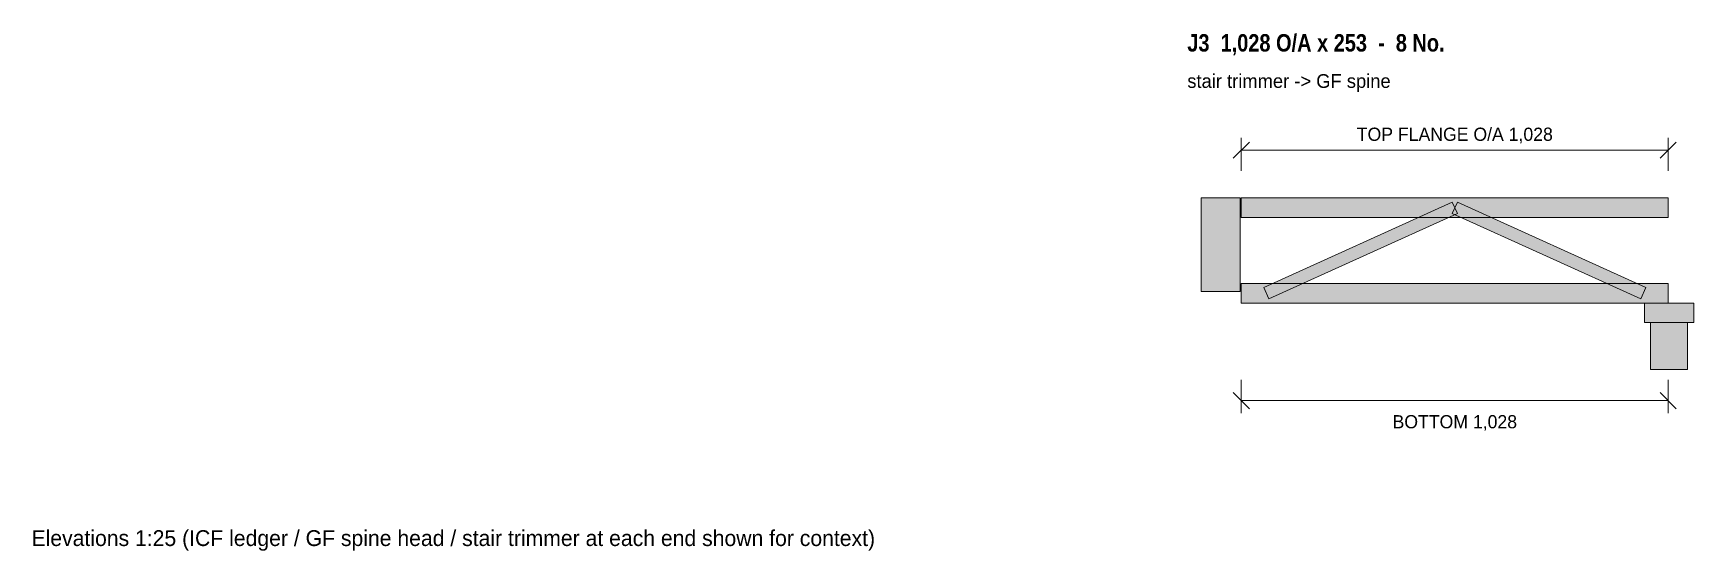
# Model space of a CAD drawing. Header units: millimetres. Extents: x -1455 to 2542, y 1729 to 2975.
import ezdxf
from ezdxf.enums import TextEntityAlignment as Align

# ---------------------------------------------------------------- set-up
doc = ezdxf.new("R2010")
doc.units = ezdxf.units.MM
for name, color, linetype in [('FILL-LIGHT', 7, 'Continuous'), ('FILL-MASONRY_FILL', 7, 'Continuous'), ('FILL-TIMBER', 7, 'Continuous'), ('LINE-C_595966', 7, 'Continuous'), ('LINE-C_6B451A', 7, 'Continuous'), ('LINE-C_735940', 7, 'Continuous'), ('LINE-C_B27326', 7, 'Continuous'), ('LINE-INK', 7, 'Continuous'), ('TEXT-INK', 7, 'Continuous'), ('TEXT-STEEL_GREY', 7, 'Continuous'), ('TEXT-TLS_BLUE', 7, 'Continuous')]:
    doc.layers.add(name, color=color, linetype=linetype)
doc.styles.add('OpenSansCondensed-Bold', font='OpenSansCondensed-Bold.ttf')

msp = doc.modelspace()

# ---------------------------------------------------------------- hatches: boundary and pattern name
at = {"layer": 'FILL-LIGHT', "true_color": 0xccd1db}
h = msp.add_hatch(color=254, dxfattribs=at)
h.dxf.hatch_style = 1
h.paths.add_polyline_path([(1519.2, 2334.8), (1506.8, 2362.2), (1960.5, 2568.2), (1973, 2540.8)])
h = msp.add_hatch(color=254, dxfattribs=at)
h.dxf.hatch_style = 1
h.paths.add_polyline_path([(2414.3, 2334.8), (1960.5, 2540.8), (1973, 2568.2), (2426.7, 2362.2)])
at = {"layer": 'FILL-MASONRY_FILL', "true_color": 0xf7f0e0}
h = msp.add_hatch(color=7, dxfattribs=at)
h.dxf.hatch_style = 1
h.paths.add_polyline_path([(2527, 2165), (2527, 2278), (2438, 2278), (2438, 2165)])
at = {"layer": 'FILL-TIMBER', "true_color": 0xedcc99}
h = msp.add_hatch(color=31, dxfattribs=at)
h.dxf.hatch_style = 1
h.paths.add_polyline_path([(1450, 2353), (1450, 2578), (1356, 2578), (1356, 2353)])
at = {"layer": 'FILL-TIMBER', "true_color": 0xeddbb8}
h = msp.add_hatch(color=254, dxfattribs=at)
h.dxf.hatch_style = 1
h.paths.add_polyline_path([(1453, 2531), (1453, 2578), (2480.5, 2578), (2480.5, 2531)])
h = msp.add_hatch(color=254, dxfattribs=at)
h.dxf.hatch_style = 1
h.paths.add_polyline_path([(1453, 2325), (1453, 2372), (2480.5, 2372), (2480.5, 2325)])
at = {"layer": 'FILL-TIMBER', "true_color": 0xe6dbcc}
h = msp.add_hatch(color=254, dxfattribs=at)
h.dxf.hatch_style = 1
h.paths.add_polyline_path([(2542, 2278), (2542, 2325), (2423, 2325), (2423, 2278)])

# ---------------------------------------------------------------- linework, layer by layer
at = {"layer": 'LINE-C_595966', "lineweight": 5}
for points in [[(1519.2, 2334.8), (1506.8, 2362.2), (1960.5, 2568.2), (1973, 2540.8)], [(2414.3, 2334.8), (1960.5, 2540.8), (1973, 2568.2), (2426.7, 2362.2)]]:
    msp.add_lwpolyline(points, close=True, dxfattribs=at)
at = {"layer": 'LINE-C_6B451A', "lineweight": 5}
for points in [[(1453, 2531), (1453, 2578), (2480.5, 2578), (2480.5, 2531)], [(1453, 2325), (1453, 2372), (2480.5, 2372), (2480.5, 2325)]]:
    msp.add_lwpolyline(points, close=True, dxfattribs=at)
at = {"layer": 'LINE-C_735940', "lineweight": 5}
for points in [[(2542, 2278), (2542, 2325), (2423, 2325), (2423, 2278)], [(2527, 2165), (2527, 2278), (2438, 2278), (2438, 2165)]]:
    msp.add_lwpolyline(points, close=True, dxfattribs=at)
at = {"layer": 'LINE-C_B27326', "lineweight": 5}
msp.add_lwpolyline([(1450, 2353), (1450, 2578), (1356, 2578), (1356, 2353)], close=True, dxfattribs=at)
at = {"layer": 'LINE-INK', "lineweight": 5}
for p, q in [((1453, 2643), (1453, 2723)), ((2480.5, 2643), (2480.5, 2723)), ((1433.6, 2673.6), (1472.4, 2712.4)), ((1453, 2693), (2480.5, 2693)), ((2461.1, 2673.6), (2499.9, 2712.4)), ((1453, 2140), (1453, 2060)), ((2480.5, 2140), (2480.5, 2060)), ((1433.6, 2109.4), (1472.4, 2070.6)), ((1453, 2090), (2480.5, 2090)), ((2461.1, 2109.4), (2499.9, 2070.6))]:
    msp.add_line(p, q, dxfattribs=at)

# ---------------------------------------------------------------- texts
at = {"layer": 'TEXT-INK'}
for s, p in [('TOP FLANGE O/A 1,028', (1966.8, 2715.5)), ('BOTTOM 1,028', (1966.8, 2023.4))]:
    msp.add_text(s, height=31.75, dxfattribs=at).set_placement(p, align=Align.CENTER)
at = {"layer": 'TEXT-STEEL_GREY'}
for s, height, p in [('stair trimmer -> GF spine', 33.02, (1323, 2843)), ('Elevations 1:25 (ICF ledger / GF spine head / stair trimmer at each end shown for context)', 38.1, (-1458.9, 1740))]:
    msp.add_text(s, height=height, dxfattribs=at).set_placement(p)
at = {"layer": 'TEXT-TLS_BLUE', "style": 'OpenSansCondensed-Bold'}
msp.add_text('J3  1,028 O/A x 253  -  8 No.', height=41.91, dxfattribs=at).set_placement((1323, 2930.5))

doc.saveas('drawing.dxf')
